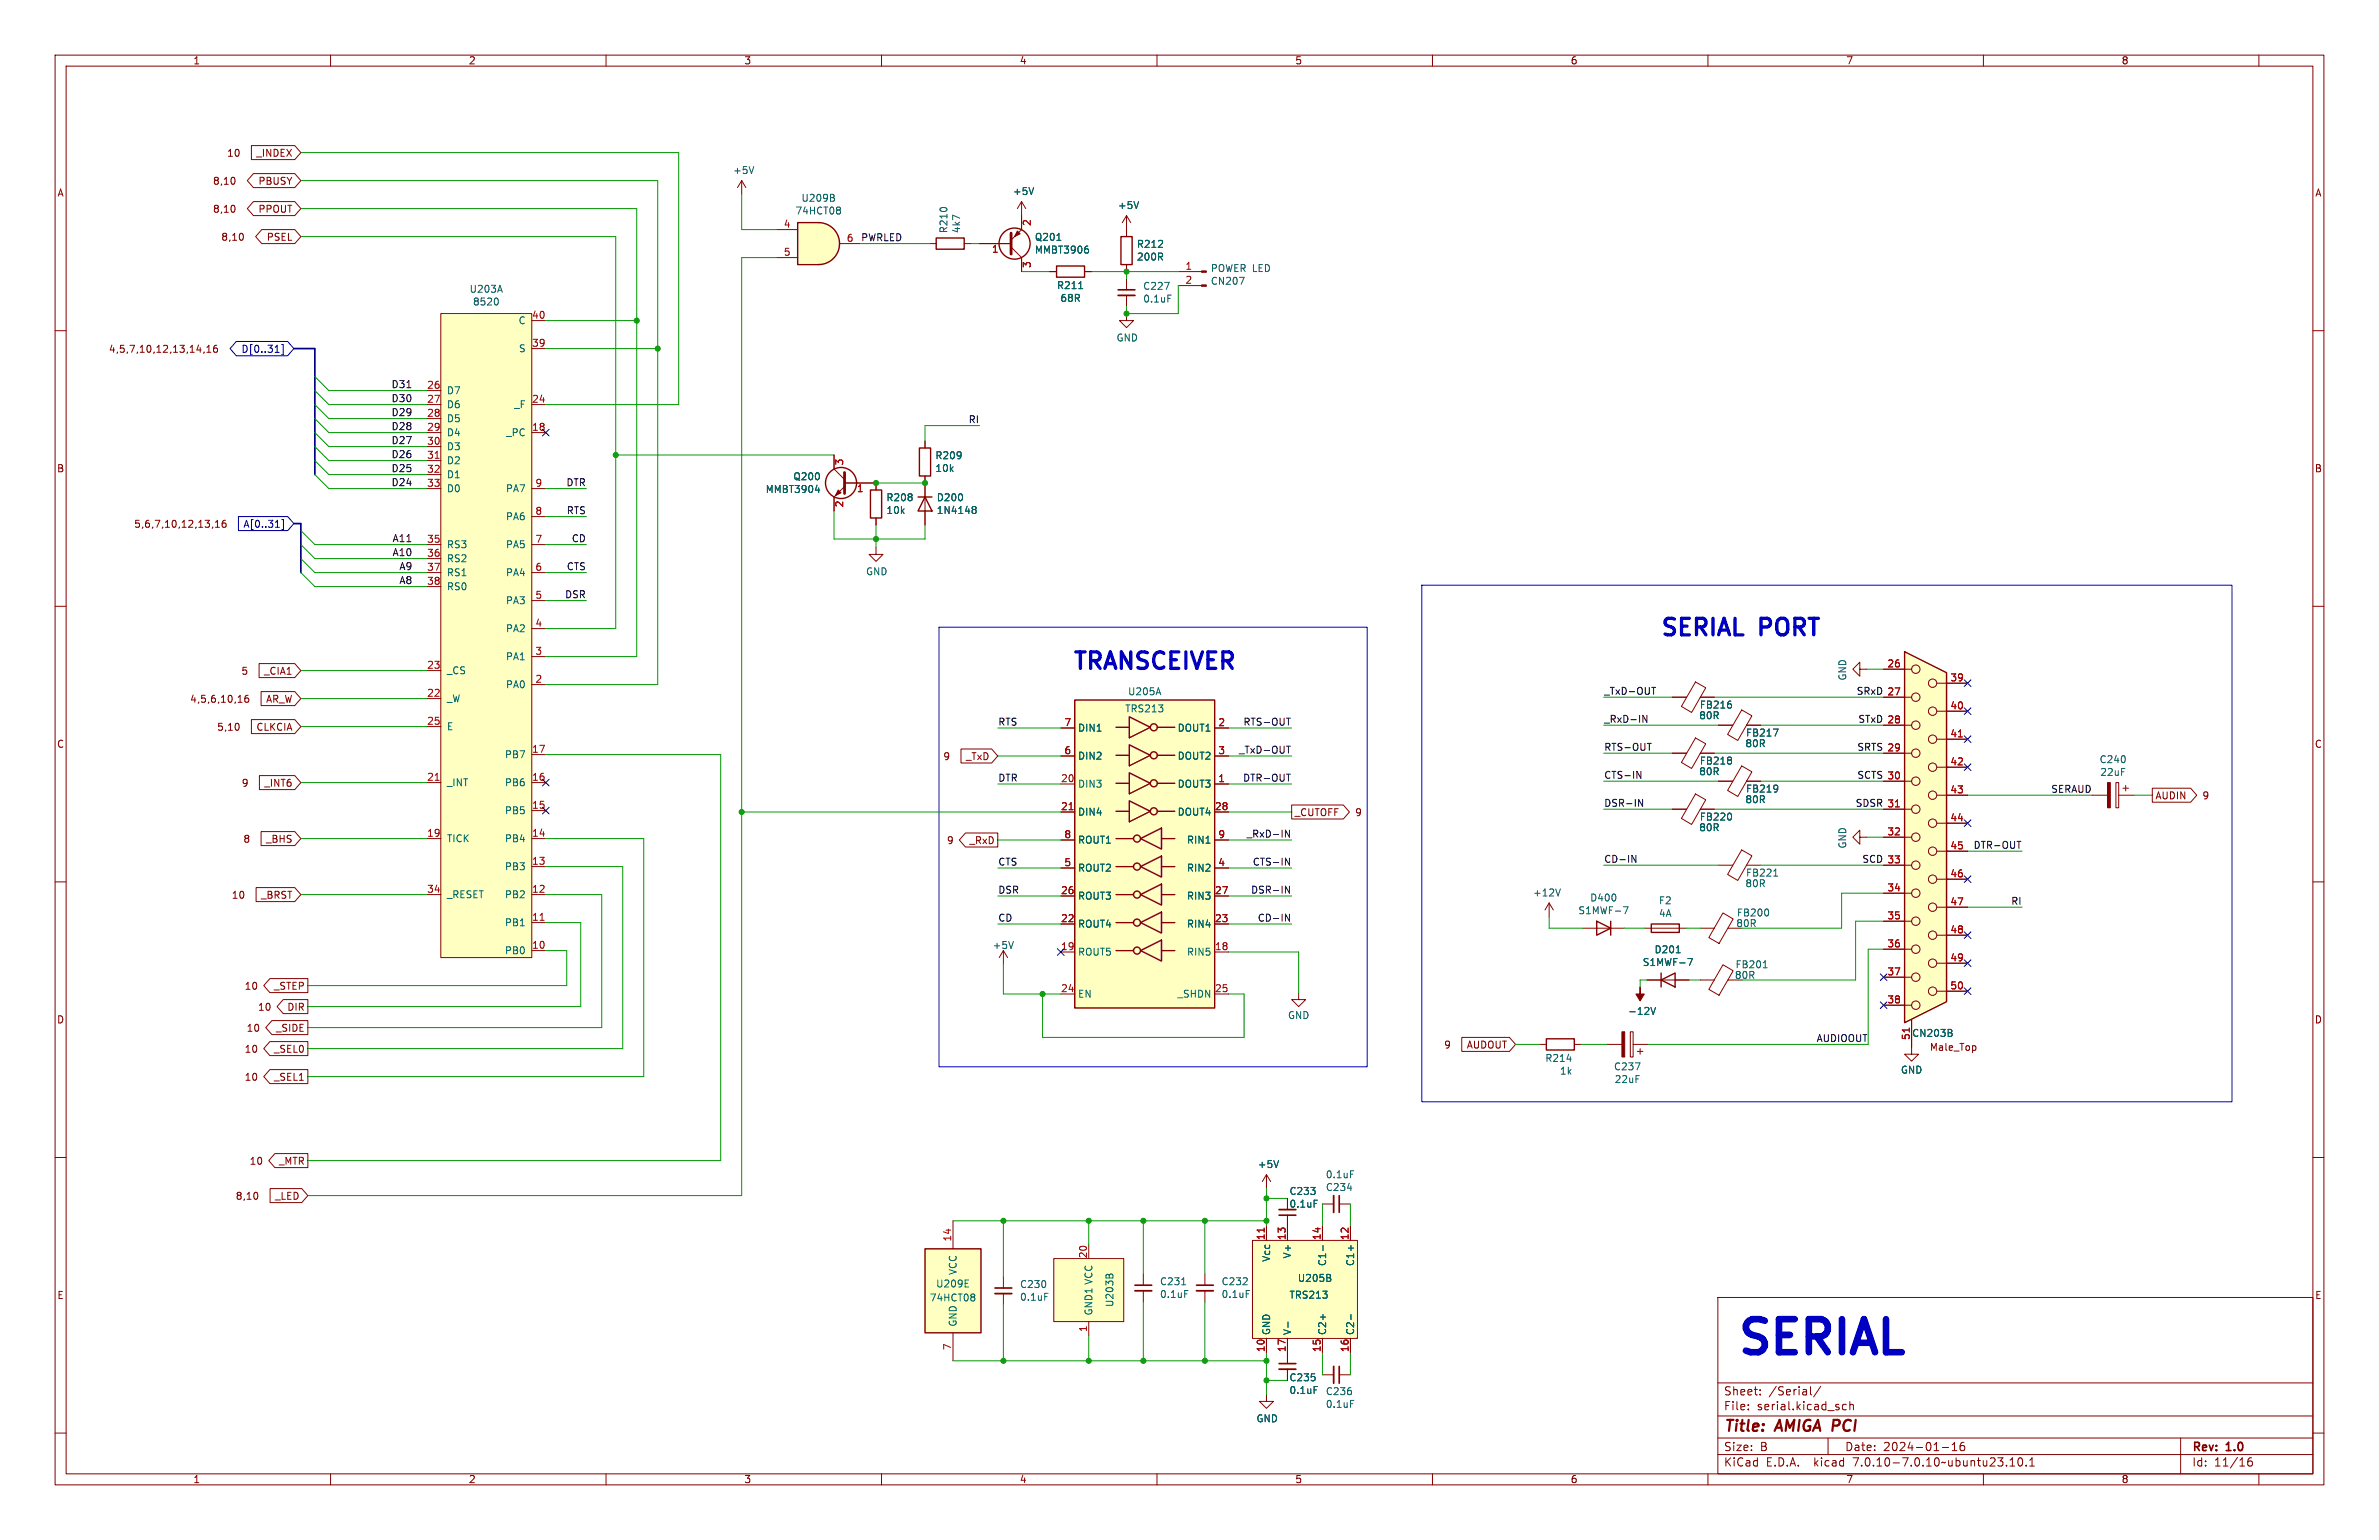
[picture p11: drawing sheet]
<svg xmlns="http://www.w3.org/2000/svg" width="432mm" height="279mm" viewBox="0 0 432 279" stroke-linecap="round" stroke-linejoin="round" font-family="sans-serif">
<defs><g id="words">
<text font-size="8.4" fill="#0000c2" x="315" y="246.1">SERIAL</text>
<g font-size="4.2" fill="#0000c2">
<text x="301.2" y="115.6">SERIAL</text>
<text x="319.7" y="115.6">PORT</text>
<text x="194.6" y="121.7">TRANSCEIVER</text>
</g>
<g font-size="2.8" fill="#840000">
<text x="312.8" y="260.3">Title:</text>
<text x="322.5" y="260.3">AMIGA PCI</text>
</g>
<g font-size="2.1" fill="#840000">
<text x="312.8" y="256.1">File:</text>
<text x="312.8" y="253.4">Sheet:</text>
<text x="318.9" y="256.1">serial.kicad_sch</text>
<text x="321" y="253.4">/Serial/</text>
<text x="312.8" y="263.5">Size:</text>
<text x="319.5" y="263.5">B</text>
<text x="334.8" y="263.5">Date:</text>
<text x="341.8" y="263.5">2024-01-16</text>
<text x="397.8" y="263.7">Rev:</text>
<text x="404.2" y="263.7">1.0</text>
<text x="312.8" y="266.3">KiCad</text>
<text x="320.5" y="266.3">E.D.A.</text>
<text x="329.4" y="266.3">kicad</text>
<text x="336.6" y="266.3">7.0.10-7.0.10~ubuntu23.10.1</text>
<text x="397.8" y="266.3">Id:</text>
<text x="401.9" y="266.3">11/16</text>
</g>
<g font-size="1.8" fill="#840000">
<text x="35" y="11.9">1</text>
<text x="85" y="11.9">2</text>
<text x="135" y="11.9">3</text>
<text x="185" y="11.9">4</text>
<text x="235" y="11.9">5</text>
<text x="285" y="11.9">6</text>
<text x="335" y="11.9">7</text>
<text x="385" y="11.9">8</text>
<text x="41.1" y="28.6">10</text>
<text x="46.4" y="28.6">_INDEX</text>
<text x="10.3" y="35.9">A</text>
<text x="38.6" y="33.7">8,10</text>
<text x="46.8" y="33.7">PBUSY</text>
<text x="420.1" y="35.9">A</text>
<text x="38.6" y="38.8">8,10</text>
<text x="46.8" y="38.8">PPOUT</text>
<text x="40.1" y="43.9">8,10</text>
<text x="48.3" y="43.9">PSEL</text>
<text x="19.7" y="64.2">4,5,7,10,12,13,14,16</text>
<text x="10.3" y="85.9">B</text>
<text x="420.1" y="85.9">B</text>
<text x="24.2" y="96">5,6,7,10,12,13,16</text>
<text x="43.7" y="122.6">5</text>
<text x="47.8" y="122.6">_CIA1</text>
<text x="34.4" y="127.7">4,5,6,10,16</text>
<text x="48.2" y="127.7">AR_W</text>
<text x="10.3" y="135.9">C</text>
<text x="39.3" y="132.8">5,10</text>
<text x="46.4" y="132.8">CLKCIA</text>
<text x="420.1" y="135.9">C</text>
<text x="43.8" y="142.9">9</text>
<text x="47.9" y="142.9">_INT6</text>
<text x="171.1" y="138.1">9</text>
<text x="175.2" y="138.1">_TxD</text>
<text x="234.9" y="148.3">_CUTOFF</text>
<text x="245.9" y="148.3">9</text>
<text x="391.1" y="145.2">AUDIN</text>
<text x="399.7" y="145.2">9</text>
<text x="44.1" y="153.1">8</text>
<text x="48.2" y="153.1">_BHS</text>
<text x="171.8" y="153.4">9</text>
<text x="175.9" y="153.4">_RxD</text>
<text x="42" y="163.3">10</text>
<text x="47.3" y="163.3">_BRST</text>
<text x="44.3" y="179.8">10</text>
<text x="49.6" y="179.8">_STEP</text>
<text x="10.3" y="185.9">D</text>
<text x="46.7" y="183.6">10</text>
<text x="52.1" y="183.6">DIR</text>
<text x="420.1" y="185.9">D</text>
<text x="44.3" y="191.2">10</text>
<text x="44.7" y="187.4">10</text>
<text x="49.6" y="191.2">_SEL0</text>
<text x="50" y="187.4">_SIDE</text>
<text x="262" y="190.4">9</text>
<text x="266.1" y="190.4">AUDOUT</text>
<text x="350.2" y="190.9">Male_Top</text>
<text x="44.3" y="196.3">10</text>
<text x="49.6" y="196.3">_SEL1</text>
<text x="45.2" y="211.5">10</text>
<text x="50.5" y="211.5">_MTR</text>
<text x="42.7" y="217.9">8,10</text>
<text x="49.8" y="217.9">_LED</text>
<text x="233.9" y="219.3">0.1uF</text>
<text x="10.3" y="235.9">E</text>
<text x="420.1" y="235.9">E</text>
<text x="35" y="269.3">1</text>
<text x="85" y="269.3">2</text>
<text x="135" y="269.3">3</text>
<text x="185" y="269.3">4</text>
<text x="235" y="269.3">5</text>
<text x="285" y="269.3">6</text>
<text x="335" y="269.3">7</text>
<text x="385" y="269.3">8</text>
</g>
<g font-size="1.8" fill="#006464">
<text x="133" y="31.8">+5V</text>
<text x="183.8" y="35.6">+5V</text>
<text x="144.3" y="39.1">74HCT08</text>
<text x="145.4" y="36.8">U209B</text>
<text x="202.8" y="38.1">+5V</text>
<text x="172.2" y="42.4" transform="rotate(-90 172.2 42.4)">R210</text>
<text x="174.5" y="42.4" transform="rotate(-90 174.5 42.4)">4k7</text>
<text x="187.7" y="43.9">Q201</text>
<text x="187.7" y="46.2">MMBT3906</text>
<text x="206.3" y="45.2">R212</text>
<text x="206.3" y="47.5">200R</text>
<text x="85.1" y="53.3">U203A</text>
<text x="191.8" y="52.7">R211</text>
<text x="207.4" y="52.8">C227</text>
<text x="219.7" y="51.9">CN207</text>
<text x="219.7" y="49.6">POWER LED</text>
<text x="85.7" y="55.6">8520</text>
<text x="94" y="59">C</text>
<text x="192.4" y="55">68R</text>
<text x="207.4" y="55.1">0.1uF</text>
<text x="94.1" y="64.1">S</text>
<text x="202.6" y="62.2">GND</text>
<text x="81" y="71.7">D7</text>
<text x="81" y="74.3">D6</text>
<text x="81" y="76.8">D5</text>
<text x="93.2" y="74.3">_F</text>
<text x="81" y="79.3">D4</text>
<text x="81" y="81.9">D3</text>
<text x="91.8" y="79.3">_PC</text>
<text x="169.7" y="83.5">R209</text>
<text x="81" y="84.4">D2</text>
<text x="81" y="87">D1</text>
<text x="81" y="89.5">D0</text>
<text x="91.7" y="89.5">PA7</text>
<text x="138.9" y="89.6">MMBT3904</text>
<text x="143.9" y="87.3">Q200</text>
<text x="169.7" y="85.8">10k</text>
<text x="91.7" y="94.6">PA6</text>
<text x="160.8" y="91.1">R208</text>
<text x="160.8" y="93.4">10k</text>
<text x="169.9" y="91.1">D200</text>
<text x="169.9" y="93.4">1N4148</text>
<text x="81" y="99.7">RS3</text>
<text x="91.7" y="99.7">PA5</text>
<text x="81" y="102.2">RS2</text>
<text x="81" y="104.7">RS1</text>
<text x="81" y="107.3">RS0</text>
<text x="91.7" y="104.7">PA4</text>
<text x="157.1" y="104.6">GND</text>
<text x="91.7" y="109.8">PA3</text>
<text x="91.7" y="120">PA1</text>
<text x="91.7" y="114.9">PA2</text>
<text x="81" y="122.5">_CS</text>
<text x="91.7" y="125.1">PA0</text>
<text x="335.3" y="123.6" transform="rotate(-90 335.3 123.6)">GND</text>
<text x="81" y="127.6">_W</text>
<text x="204.1" y="129.4">TRS213</text>
<text x="204.6" y="126.3">U205A</text>
<text x="308.3" y="130.7">80R</text>
<text x="308.4" y="128.8">FB216</text>
<text x="81" y="132.7">E</text>
<text x="91.6" y="137.8">PB7</text>
<text x="195.6" y="132.9">DIN1</text>
<text x="213.7" y="132.9">DOUT1</text>
<text x="316.7" y="135.8">80R</text>
<text x="316.8" y="133.8">FB217</text>
<text x="81" y="142.8">_INT</text>
<text x="91.6" y="142.8">PB6</text>
<text x="195.6" y="143.1">DIN3</text>
<text x="195.6" y="138">DIN2</text>
<text x="213.7" y="143.1">DOUT3</text>
<text x="213.7" y="138">DOUT2</text>
<text x="308.3" y="140.8">80R</text>
<text x="308.4" y="138.9">FB218</text>
<text x="316.8" y="144">FB219</text>
<text x="381" y="138.7">C240</text>
<text x="381.1" y="141">22uF</text>
<text x="91.6" y="147.9">PB5</text>
<text x="195.6" y="148.2">DIN4</text>
<text x="213.7" y="148.2">DOUT4</text>
<text x="308.4" y="149.1">FB220</text>
<text x="316.7" y="145.9">80R</text>
<text x="81" y="153">TICK</text>
<text x="91.6" y="153">PB4</text>
<text x="195.6" y="153.3">ROUT1</text>
<text x="215.3" y="153.3">RIN1</text>
<text x="308.3" y="151">80R</text>
<text x="335.3" y="154.1" transform="rotate(-90 335.3 154.1)">GND</text>
<text x="91.6" y="158.1">PB3</text>
<text x="195.6" y="158.3">ROUT2</text>
<text x="215.3" y="158.3">RIN2</text>
<text x="316.7" y="161.2">80R</text>
<text x="316.8" y="159.2">FB221</text>
<text x="81" y="163.2">_RESET</text>
<text x="91.6" y="163.2">PB2</text>
<text x="195.6" y="163.4">ROUT3</text>
<text x="215.3" y="163.4">RIN3</text>
<text x="278.2" y="162.8">+12V</text>
<text x="286.4" y="166.1">S1MWF-7</text>
<text x="288.5" y="163.8">D400</text>
<text x="301" y="164.3">F2</text>
<text x="301" y="166.6">4A</text>
<text x="315.2" y="166.5">FB200</text>
<text x="91.6" y="173.3">PB0</text>
<text x="91.6" y="168.2">PB1</text>
<text x="180.1" y="172.4">+5V</text>
<text x="195.6" y="173.6">ROUT5</text>
<text x="195.6" y="168.5">ROUT4</text>
<text x="215.3" y="173.6">RIN5</text>
<text x="215.3" y="168.5">RIN4</text>
<text x="300.2" y="173.2">D201</text>
<text x="315" y="168.4">80R</text>
<text x="298.1" y="175.5">S1MWF-7</text>
<text x="314.8" y="177.8">80R</text>
<text x="314.9" y="175.9">FB201</text>
<text x="195.6" y="181.2">EN</text>
<text x="213.7" y="181.2">_SHDN</text>
<text x="233.7" y="185.1">GND</text>
<text x="295.4" y="184.3">-12V</text>
<text x="280.4" y="192.9">R214</text>
<text x="283" y="195.2">1k</text>
<text x="292.9" y="194.4">C237</text>
<text x="293" y="196.7">22uF</text>
<text x="344.9" y="195">GND</text>
<text x="228.2" y="212.1">+5V</text>
<text x="240.5" y="214">0.1uF</text>
<text x="233.9" y="217">C233</text>
<text x="240.5" y="216.3">C234</text>
<text x="169.8" y="233.8">U209E</text>
<text x="173.8" y="231.4" transform="rotate(-90 173.8 231.4)">VCC</text>
<text x="185" y="233.9">C230</text>
<text x="210.4" y="233.4">C231</text>
<text x="221.6" y="233.4">C232</text>
<text x="230.7" y="229" transform="rotate(-90 230.7 229)">Vcc</text>
<text x="234.5" y="228.4" transform="rotate(-90 234.5 228.4)">V+</text>
<text x="235.5" y="232.8">U205B</text>
<text x="240.9" y="229.8" transform="rotate(-90 240.9 229.8)">C1-</text>
<text x="246" y="229.8" transform="rotate(-90 246 229.8)">C1+</text>
<text x="168.7" y="236.3">74HCT08</text>
<text x="185" y="236.2">0.1uF</text>
<text x="198.5" y="238.8" transform="rotate(-90 198.5 238.8)">GND1 VCC</text>
<text x="202.3" y="237.2" transform="rotate(-90 202.3 237.2)">U203B</text>
<text x="210.4" y="235.7">0.1uF</text>
<text x="221.6" y="235.7">0.1uF</text>
<text x="233.9" y="235.8">TRS213</text>
<text x="173.8" y="240.8" transform="rotate(-90 173.8 240.8)">GND</text>
<text x="230.7" y="242.3" transform="rotate(-90 230.7 242.3)">GND</text>
<text x="234.5" y="242.3" transform="rotate(-90 234.5 242.3)">V-</text>
<text x="240.9" y="242.3" transform="rotate(-90 240.9 242.3)">C2+</text>
<text x="246" y="242.3" transform="rotate(-90 246 242.3)">C2-</text>
<text x="233.9" y="250.8">C235</text>
<text x="233.9" y="253.1">0.1uF</text>
<text x="240.5" y="253.3">C236</text>
<text x="240.5" y="255.6">0.1uF</text>
<text x="228" y="258.2">GND</text>
</g>
<g font-size="1.8" fill="#a90000">
<text x="142.2" y="41.4">4</text>
<text x="187.4" y="41.1" transform="rotate(-90 187.4 41.1)">2</text>
<text x="142.2" y="46.5">5</text>
<text x="153.6" y="43.9">6</text>
<text x="180" y="46.2">1</text>
<text x="187.4" y="48.7" transform="rotate(-90 187.4 48.7)">3</text>
<text x="215.1" y="49">1</text>
<text x="215.1" y="51.6">2</text>
<text x="96.5" y="57.9">40</text>
<text x="96.5" y="63">39</text>
<text x="77.4" y="70.6">26</text>
<text x="77.4" y="73.2">27</text>
<text x="77.4" y="75.7">28</text>
<text x="96.5" y="73.2">24</text>
<text x="77.4" y="78.2">29</text>
<text x="77.4" y="80.8">30</text>
<text x="77.4" y="83.3">31</text>
<text x="96.5" y="78.2">18</text>
<text x="77.4" y="85.9">32</text>
<text x="77.4" y="88.4">33</text>
<text x="97.1" y="88.4">9</text>
<text x="153.4" y="84.5" transform="rotate(-90 153.4 84.5)">3</text>
<text x="155.4" y="89.6">1</text>
<text x="97.1" y="93.5">8</text>
<text x="153.4" y="92.1" transform="rotate(-90 153.4 92.1)">2</text>
<text x="77.4" y="98.6">35</text>
<text x="77.4" y="101.1">36</text>
<text x="97.1" y="98.6">7</text>
<text x="77.4" y="103.6">37</text>
<text x="77.4" y="106.2">38</text>
<text x="97.1" y="103.6">6</text>
<text x="97.1" y="113.8">4</text>
<text x="97.1" y="108.7">5</text>
<text x="97.1" y="118.9">3</text>
<text x="77.4" y="121.4">23</text>
<text x="97.1" y="124">2</text>
<text x="342.5" y="121.2">26</text>
<text x="353.9" y="123.7">39</text>
<text x="77.4" y="126.5">22</text>
<text x="77.4" y="131.6">25</text>
<text x="193.1" y="131.8">7</text>
<text x="221" y="131.8">2</text>
<text x="342.5" y="126.2">27</text>
<text x="342.5" y="131.3">28</text>
<text x="353.9" y="128.8">40</text>
<text x="96.5" y="136.7">17</text>
<text x="193.1" y="136.9">6</text>
<text x="221" y="136.9">3</text>
<text x="342.5" y="136.4">29</text>
<text x="353.9" y="133.9">41</text>
<text x="77.4" y="141.7">21</text>
<text x="96.5" y="141.7">16</text>
<text x="192.5" y="142">20</text>
<text x="221" y="142">1</text>
<text x="342.5" y="141.5">30</text>
<text x="353.9" y="138.9">42</text>
<text x="96.5" y="146.8">15</text>
<text x="192.5" y="147.1">21</text>
<text x="220.4" y="147.1">28</text>
<text x="342.5" y="146.6">31</text>
<text x="353.9" y="144">43</text>
<text x="353.9" y="149.1">44</text>
<text x="77.4" y="151.9">19</text>
<text x="96.5" y="151.9">14</text>
<text x="193.1" y="152.1">8</text>
<text x="221" y="152.1">9</text>
<text x="342.5" y="151.6">32</text>
<text x="353.9" y="154.2">45</text>
<text x="96.5" y="157">13</text>
<text x="193.1" y="157.2">5</text>
<text x="221" y="157.2">4</text>
<text x="342.5" y="161.8">34</text>
<text x="342.5" y="156.7">33</text>
<text x="353.9" y="159.3">46</text>
<text x="77.4" y="162.1">34</text>
<text x="96.5" y="167.1">11</text>
<text x="96.5" y="162.1">12</text>
<text x="192.5" y="167.4">22</text>
<text x="192.5" y="162.3">26</text>
<text x="220.4" y="167.4">23</text>
<text x="220.4" y="162.3">27</text>
<text x="342.5" y="166.9">35</text>
<text x="353.9" y="164.3">47</text>
<text x="96.5" y="172.2">10</text>
<text x="192.5" y="172.5">19</text>
<text x="220.4" y="172.5">18</text>
<text x="342.5" y="172">36</text>
<text x="353.9" y="169.4">48</text>
<text x="342.5" y="177">37</text>
<text x="353.9" y="174.5">49</text>
<text x="353.9" y="179.6">50</text>
<text x="192.5" y="180.1">24</text>
<text x="220.4" y="180.1">25</text>
<text x="342.5" y="182.1">38</text>
<text x="346.7" y="188.8" transform="rotate(-90 346.7 188.8)">51</text>
<text x="347" y="188.3">CN203B</text>
<text x="172.7" y="225.3" transform="rotate(-90 172.7 225.3)">14</text>
<text x="229.6" y="225.1" transform="rotate(-90 229.6 225.1)">11</text>
<text x="233.4" y="225.1" transform="rotate(-90 233.4 225.1)">13</text>
<text x="239.8" y="225.1" transform="rotate(-90 239.8 225.1)">14</text>
<text x="244.9" y="225.1" transform="rotate(-90 244.9 225.1)">12</text>
<text x="197.4" y="228.4" transform="rotate(-90 197.4 228.4)">20</text>
<text x="172.7" y="245.1" transform="rotate(-90 172.7 245.1)">7</text>
<text x="197.4" y="241.8" transform="rotate(-90 197.4 241.8)">1</text>
<text x="229.6" y="245.4" transform="rotate(-90 229.6 245.4)">10</text>
<text x="233.4" y="245.4" transform="rotate(-90 233.4 245.4)">17</text>
<text x="239.8" y="245.4" transform="rotate(-90 239.8 245.4)">15</text>
<text x="244.9" y="245.4" transform="rotate(-90 244.9 245.4)">16</text>
</g>
<g font-size="1.8" fill="#0f0f0f">
<text x="156.2" y="43.8">PWRLED</text>
<text x="71" y="70.5">D31</text>
<text x="71" y="73">D30</text>
<text x="71" y="75.6">D29</text>
<text x="175.7" y="76.9">RI</text>
<text x="71" y="80.7">D27</text>
<text x="71" y="83.2">D26</text>
<text x="71" y="78.1">D28</text>
<text x="71" y="85.7">D25</text>
<text x="71" y="88.3">D24</text>
<text x="102.7" y="88.3">DTR</text>
<text x="102.8" y="93.4">RTS</text>
<text x="71.2" y="98.4">A11</text>
<text x="71.2" y="101">A10</text>
<text x="103.7" y="98.5">CD</text>
<text x="72.4" y="106.1">A8</text>
<text x="72.4" y="103.5">A9</text>
<text x="102.8" y="103.5">CTS</text>
<text x="102.5" y="108.6">DSR</text>
<text x="181.1" y="131.7">RTS</text>
<text x="225.6" y="131.7">RTS-OUT</text>
<text x="291.1" y="131.2">_RxD-IN</text>
<text x="291.1" y="126.1">_TxD-OUT</text>
<text x="336.9" y="126.1">SRxD 27</text>
<text x="337.2" y="131.2">STxD 28</text>
<text x="224.8" y="136.8">_TxD-OUT</text>
<text x="291.1" y="136.3">RTS-OUT</text>
<text x="337" y="136.3">SRTS 29</text>
<text x="181.1" y="141.9">DTR</text>
<text x="225.5" y="141.9">DTR-OUT</text>
<text x="291.1" y="141.4">CTS-IN</text>
<text x="337" y="141.4">SCTS 30</text>
<text x="372.2" y="143.9">SERAUD</text>
<text x="291.1" y="146.5">DSR-IN</text>
<text x="336.7" y="146.5">SDSR 31</text>
<text x="226.2" y="152.1">_RxD-IN</text>
<text x="358.1" y="154.1">DTR-OUT</text>
<text x="181.1" y="157.1">CTS</text>
<text x="227.3" y="157.1">CTS-IN</text>
<text x="291.1" y="156.6">CD-IN</text>
<text x="337.9" y="156.6">SCD 33</text>
<text x="181.1" y="162.2">DSR</text>
<text x="181.1" y="167.3">CD</text>
<text x="227" y="162.2">DSR-IN</text>
<text x="228.2" y="167.3">CD-IN</text>
<text x="365" y="164.2">RI</text>
<text x="329.6" y="189.1">AUDIOOUT</text>
</g>
<g font-size="1.8" fill="#000084">
<text x="43.7" y="64.2">D[0..31]</text>
<text x="44.1" y="96">A[0..31]</text>
</g>
</g></defs>
<g fill="none" stroke="#840000" stroke-width=".18">
<path d="M10 10h411.8v259.4h-411.8zM12 12h407.8v255.4h-407.8zM60 10v2M110 10v2M160 10v2M210 10v2M260 10v2M310 10v2M360 10v2M410 10v2M185.4 36.6v5.1l-1.9 1.9M185.4 36.6l-.7 1.2"/>
<path d="M185.4 36.6l.8 1.2M10 60h2M177.8 44.2h5.7M183.5 44.8l1.9 1.9v2.6M190.5 49.3h1.3M196.8 49.3h1.3M419.8 60h2M10 110h2M419.8 110h2M10 160h2M419.8 160h2M287.3 168.4h7.6"/>
<path d="M298.4 168.4h7.7M299 177.8h7.6M235.7 180.1v1.3h1.3l-1.3 1.2-1.3-1.2h1.3M10 210h2M419.8 210h2M173 221.5v5.1M182.1 231.6v2.1M182.1 234.7v2M227.3 225h19.1v17.8h-19.1zM229.9 222.5v2.5M233.7 222.5v2.5M240 222.5v2.5"/>
<path d="M245.1 222.5v2.5M311.8 235.4h108v32h-108zM10 260h2M173 241.8v5.1M229.9 253v1.3h1.2l-1.2 1.2-1.3-1.2h1.3M229.9 242.8v2.6M233.7 242.8v4.6M233.7 248.4v2M240 242.8v2.6M240 249.4h2.1M243.1 249.4h2M245.1 242.8v2.6"/>
<path d="M311.8 256.9h108M311.8 250.9h108M317.3 255.6v.2M317.3 254.9v.1M319.5 252.9v.2M319.5 252.2v.1M328.6 251.6v1.3l.2 .2M330.5 251.5l-1.3 1.9M335.1 254.9l-.4-.1-.3 .3v.4l.1 .2h.6M335.8 254.9l.2-.1 .3 .1 .1 .9M335.8 254.3v1.5M419.8 260h2"/>
<path d="M60 267.4v2M110 267.4v2M160 267.4v2M210 267.4v2M260 267.4v2M310 267.4v2M311.8 263.9h108M311.8 260.9h108M331.8 260.9v3M352.5 262.6h1.2M354.3 263.2h.9M354.3 262.1l.5-.4v1.5"/>
<path d="M356.5 261.7a.59 .59 0 0 0-.7 .6v.6l.1 .2 .4 .1 .2-.2 .1-.5-.1-.2h-.5l-.2 .2M360 267.4v2M364.2 265.8v.2M364.8 266h.9M364.8 264.9l.5-.4v1.5M366.5 264.6l.1-.1a.8 .8 0 0 1 .5 .7 .8 .8 0 0 1-.5 .8 1 1 0 0 1-.1-1.4zM367.8 265.8v.2M368.4 266h.9M368.4 264.9l.4-.4v1.5M395.8 260.9v6.5M408.7 264.5a.59 .59 0 0 0-.7 .6v.6l.1 .2 .4 .1 .3-.2v-.5l-.1-.2h-.4l-.3 .2M410 267.4v2"/>
</g>
<g fill="#ffffc2" stroke="#ffffc2" stroke-width=".18">
<path d="M227.3 225h19.1v17.8h-19.1z"/>
<path d="M167.9 226.6h10.2v15.2h-10.2z"/>
<path d="M148.6 40.4a3.8 3.8 0 0 1 3.8 3.8 3.8 3.8 0 0 1-3.8 3.8z"/>
</g>
<g fill="none" stroke="#006464" stroke-width=".18">
<path d="M187.6 34l-.4 1.3M191.8 43.6h.8M195.8 52.4h.7M197.2 44.6h.3M197.3 45.1l.3 .3v.3l-.3 .2M294.7 164.5h.8l-.5 1.3M304.2 172.9h.8M306.3 173.9h.9l-.6 1.3M175.2 233.5h.6M175.2 232.2h.6M176.7 234.8l.2 .2-.2 .3 .2 .3v.2l-.2 .2M189.6 234.6h.6"/>
<path d="M233.8 239.9v.9M240.1 226v.9M240.1 238.5v.9M241.3 231.8l.3 .3-.1 .3-.2 .1M241.4 231.3l.1 .2-.1 .3M245.2 226v.9M245.2 238.5v.9M238.5 251.6h.6M245.1 254.1h.6"/>
</g>
<path d="M229.5 222.8v.7" fill="none" stroke="#a90000" stroke-width=".18"/>
<g fill="none" stroke="#840000" stroke-width=".25">
<path d="M191.8 48.3h5v2h-5zM289.8 167.1l2.6 1.3-2.6 1.3zM292.4 167.1v2.6M299.7 167.6h5.1v1.6h-5.1zM301.5 177.8l2.5-1.3v2.6zM301.5 176.5v2.6M167.9 226.6h10.2v15.2h-10.2z"/>
<circle cx="184.1" cy="44.2" r="2.82"/>
</g>
<path d="M180.6 234.7h3M232.2 248.4h3M242.1 247.9v3.1" fill="none" stroke="#840000" stroke-width=".33"/>
<path d="M180.6 233.7h3M232.2 247.4h3M243.1 247.9v3.1" fill="none" stroke="#840000" stroke-width=".3"/>
<path d="M183.5 42.3v3.8" fill="none" stroke="#840000" stroke-width=".51"/>
<path d="M184.7 41.9l.5 .5-1.1 .5z" fill="#840000" stroke="#840000" stroke-width=".18"/>
<path d="M144.8 40.4h3.8v7.6h-3.8z" fill="#ffffc2"/>
<g fill="none" stroke="#840000" stroke-width=".25">
<path d="M144.8 40.4h3.8a3.8 3.8 0 0 1 3.8 3.8 3.8 3.8 0 0 1-3.8 3.8h-3.8zM169.9 43.2h5.1v2h-5.1zM203.5 42.9h2v5.1h-2zM158 88.9h2v5.1h-2zM166.6 90.2h2.6M166.9 81.3h2v5.1h-2zM167.9 90.2l1.3 2.5h-2.6zM195.1 127h25.4v55.9h-25.4zM202.6 137h2.4M202.6 132h2.4M205 135.1l3.8 1.9-3.8 1.9zM205 130l3.8 2-3.8 1.9z"/>
<path d="M210.1 137h3.1M210.1 132h3.1M202.6 147.2h2.4M202.6 142.1h2.4M202.6 157.2h3.1M202.6 152.1h3.1M205 145.3l3.8 1.9-3.8 1.9zM205 140.2l3.8 1.9-3.8 1.9zM207 157.2l3.8-1.9v3.8zM207 152.1l3.8-1.9v3.9zM210.1 147.2h3.1M210.1 142.1h3.1"/>
<path d="M210.8 157.2h2.4M210.8 152.1h2.4M202.6 172.5h3.1M202.6 167.4h3.1M202.6 162.3h3.1M207 172.5l3.8-1.9v3.8zM207 167.4l3.8-1.9v3.8zM207 162.3l3.8-1.9v3.8zM210.8 172.5h2.4M210.8 167.4h2.4M210.8 162.3h2.4M280.7 188.5h5v2h-5z"/>
<circle cx="152.7" cy="87.6" r="2.82"/>
<circle cx="209.4" cy="132" r=".63"/>
<circle cx="209.4" cy="137" r=".63"/>
<circle cx="206.4" cy="157.2" r=".63"/>
<circle cx="206.4" cy="152.1" r=".63"/>
<circle cx="209.4" cy="147.2" r=".63"/>
<circle cx="209.4" cy="142.1" r=".63"/>
<circle cx="206.4" cy="167.4" r=".63"/>
<circle cx="206.4" cy="162.3" r=".63"/>
<circle cx="206.4" cy="172.5" r=".63"/>
</g>
<g fill="none" stroke="#840000" stroke-width=".18">
<path d="M134.6 32.8l-.7 1.2M134.6 32.8v2.5M134.6 32.8l.8 1.2M204.5 39.1v3.8M204.5 39.1l-.8 1.3M204.5 39.1l.7 1.3M80 56.9h16.5v116.8h-16.5zM96.5 58.2h2.6M141 41.7h3.8M141 46.7h3.8M152.4 44.2h3.8M168.7 44.2h1.2"/>
<path d="M175 44.2h1.3M204.5 56.9v1.3h1.2l-1.2 1.2-1.3-1.2h1.3M204.5 48v1.3M204.5 50.5v2.1M204.5 53.6v2M213.9 51.8h4.2M213.9 49.3h4.2M77.5 78.5h2.5M77.5 73.4h2.5M77.5 70.9h2.5M77.5 75.9h2.5M96.5 78.5h2.6"/>
<path d="M96.5 73.4h2.6M96.5 63.2h2.6M77.5 81h2.5M77.5 83.6h2.5M77.5 86.1h2.5M77.5 88.6h2.5M77.5 98.8h2.5M96.5 88.6h2.6M96.5 98.8h2.6M96.5 93.7h2.6M151.4 82.6v2.5l1.9 1.9M153.3 88.3l-1.9 1.9v2.5"/>
<path d="M153.3 87.6h5.7v1.3M159 99.3v1.3h1.3l-1.3 1.3-1.3-1.3h1.3M159 94v1.3M167.9 80v1.3M167.9 86.4v8.9M77.5 101.3h2.5M77.5 103.9h2.5M77.5 106.4h2.5M96.5 119.1h2.6M96.5 103.9h2.6M96.5 114h2.6M96.5 109h2.6"/>
<path d="M77.5 126.7h2.5M77.5 121.7h2.5M77.5 131.8h2.5M96.5 136.9h2.6M96.5 124.2h2.6M192.5 132.1h2.6M192.5 137.2h2.6M220.5 132.1h2.5M220.5 137.2h2.5M303.5 126.5h2.6M307.7 123.7l1.9 1.1-2.6 4.5-1.8-1.1zM308.6 126.5h2.5"/>
<path d="M77.5 152.1h2.5M77.5 142h2.5M96.5 157.2h2.6M96.5 152.1h2.6M96.5 147.1h2.6M96.5 142h2.6M192.5 142.2h2.6M192.5 147.3h2.6M192.5 157.5h2.6M192.5 152.4h2.6M220.5 142.2h2.5M220.5 147.3h2.5"/>
<path d="M220.5 157.5h2.5M220.5 152.4h2.5M379.7 144.3h2.8M384 142h.6v4.6h-.6zM384.6 144.3h2.7M385.3 143h1M385.8 142.5v1M77.5 162.3h2.5M96.5 172.5h2.6M96.5 167.4h2.6M96.5 162.3h2.6M182.1 172.5l-.7 1.2"/>
<path d="M182.1 172.5v2.5M182.1 172.5l.8 1.2M192.5 172.7h2.6M192.5 167.6h2.6M192.5 162.6h2.6M220.5 172.7h2.5M220.5 167.6h2.5M220.5 162.6h2.5M281.2 163.8l.7 1.3M281.2 163.8v2.6M281.2 163.8l-.8 1.3M308.6 177.8h2.5"/>
<path d="M312.7 175l1.9 1.1-2.6 4.5-1.8-1.1zM313.6 177.8h2.6M192.5 180.3h2.6M220.5 180.3h2.5M279.4 189.5h1.3M285.7 189.5h1.3M347 190v1.3h1.2l-1.2 1.2-1.3-1.2h1.3M229.9 213.1l-.8 1.3M229.9 213.1v2.5M229.9 213.1l.7 1.3M240 218.4h2.1M243.1 218.4h2"/>
<path d="M191.3 228.3h12.7v11.5h-12.7zM197.6 225.8v2.5M197.6 239.8v2.5M207.5 231.1v2.1M207.5 234.2v2M218.7 231.1v2.1M218.7 234.2v2M233.7 220.5v2"/>
</g>
<g fill="none" stroke="#006464" stroke-width=".18">
<path d="M136.8 30.2l-.4 1.3M151.2 35.9l.3 .2-.1 .3-.2 .1M151.3 35.3l.1 .2-.1 .3M152.3 37.6l.3 .2-.3 .3 .3 .2v.3l-.3 .2M206.7 36.6l-.5 1.2M90.1 54.1a.79 .79 0 0 1 0 1.2M90.7 51.8l.5 1.2M211.4 51.2h.8l-.5 1.3M212 53.5h.6M225 50.3h.8l-.5 1.3M148 88.9h.8M148.6 88.5v.9"/>
<path d="M176.6 92.4h.1M176.6 92l.3-.1 .2 .1 .1 .2-.3 .2M176.7 92.4h.2M176.7 92.4l-.1 .1M176.9 92.4l.3 .3-.1 .3-.2 .2-.3-.1M210.3 124.8l.4 1.3M314.2 127.7l.1 .2-.1 .5M183.9 170.8l-.4 1.3M283.2 161.3l-.4 1.3M320 175.6h.8M320.3 174.5l.1-.2v1.3M284.4 192.2h.8"/>
<path d="M232.1 210.6l-.5 1.2M238.5 217.7h.6M244.6 215.6h.8M245.1 212.4h.6M200.8 231.3l.2-.1 .3 .1M202 231.4l-.1-.2-.3-.1-.3 .3M214.5 233.1h.7M215 234.1h.6M226.2 234.1h.6"/>
</g>
<path d="M202.9 53.6h3.1M232.2 219.5h3M242.1 216.9v3.1M206 234.2h3M217.2 234.2h3" fill="none" stroke="#840000" stroke-width=".33"/>
<path d="M202.9 52.6h3.1M243.1 216.9v3.1M206 233.2h3M217.2 233.2h3M232.2 220.5h3" fill="none" stroke="#840000" stroke-width=".3"/>
<path d="M153.3 85.7v3.8" fill="none" stroke="#840000" stroke-width=".51"/>
<g fill="#840000" stroke="#840000" stroke-width=".18">
<path d="M152.1 88.9l.6 .5-1.1 .5z"/>
<path d="M218.1 51.7h.8v.2h-.8z"/>
<path d="M218.1 49.1h.8v.3h-.8z"/>
<path d="M382.5 142h.5v4.6h-.5z"/>
</g>
<g fill="#ffffc2" stroke="#ffffc2" stroke-width=".18">
<path d="M191.3 228.3h12.7v11.5h-12.7z"/>
<path d="M195.1 127h25.4v55.9h-25.4z"/>
<path d="M80 56.9h16.5v116.8h-16.5z"/>
</g>
<path d="M79 83.1h.7M79 141.6h.7M194 146.9h.8M98 167h.8" fill="none" stroke="#a90000" stroke-width=".18"/>
<path d="M345.7 118.2l7.6 3.8v59.7l-7.6 3.8z" fill="#ffffc2"/>
<g fill="none" stroke="#840000" stroke-width=".18">
<path d="M42.5 37.4l.2 .3-.2 .7M42.5 32.3l.2 .4-.2 .6M45.6 26.4h7.9l1.1 1.3-1.1 1.3h-7.9zM46 36.6h7.5l1.1 1.2-1.1 1.3h-7.5l-1.1-1.3zM46 31.5h7.5l1.1 1.3-1.1 1.2h-7.5l-1.1-1.2zM185.4 39.1v2.6M44 42.4l.2 .4-.2 .7M47.5 41.7h6l1.1 1.2-1.1 1.3h-6l-1.1-1.3zM177.8 44.2h5.7M185.4 46.7v2.6M190.5 49.3h1.3M196.8 49.3h1.3"/>
<path d="M204.5 41.7v1.2M204.5 48v1.3M35.7 63.5h.8M37.1 63.9l-.2 .2M37.6 63.9h.7M37.6 63l.3-.4v1.3M39.4 62.6l-.4 .1a.85 .85 0 0 0 0 1.2l.4-.1 .1-.4-.3-.3-.3 .1-.1 .2M38.6 95.6v.2M39.1 95.7h.7M39.1 94.8l.4-.4v1.3M40.9 94.4l-.3 .1a.85 .85 0 0 0 0 1.2l.4-.2v-.4l-.2-.2h-.4l-.1 .2M151.4 82.6v2.5"/>
<path d="M151.4 90.2v2.5M153.3 87.6h5.7v1.3M159 94v1.3M167.9 80v1.3M167.9 86.4v3.8M167.9 92.7v2.6M43.2 127.4h.7M43.3 131.3l.1 .4-.1 .7M45 126.1l-.3 .1a.85 .85 0 0 0 0 1.2l.4-.1 .1-.4-.3-.3-.3 .1-.2 .2M45.6 130.6h7.9l1.1 1.2-1.1 1.3h-7.9zM47 120.4h6.5l1.1 1.3-1.1 1.2h-6.5zM47.4 125.5h6.1l1.1 1.2-1.1 1.3h-6.1z"/>
<path d="M174.4 135.9h5.6l1.1 1.3-1.1 1.2h-5.6zM303.5 136.7h2.6M303.5 126.5h2.6M307.7 133.9l1.9 1.1-2.6 4.4-1.8-1.1zM308.6 136.7h2.5M308.6 126.5h2.5M311.9 131.6h2.6M316.1 139l1.9 1-2.6 4.5-1.8-1.1zM316.1 128.8l1.9 1.1-2.6 4.4-1.8-1.1zM317 131.6h2.5M337.6 121.4v-1.3l-1.3 1.3 1.3 1.3v-1.3h1.2M341.9 136.7h5.1"/>
<path d="M341.9 131.6h5.1M341.9 126.5h5.1M341.9 121.4h5.1M351.5 139.2h5.6M351.5 134.1h5.6M351.5 129h5.6M351.5 124h5.6M47.1 140.7h6.4l1.1 1.3-1.1 1.3h-6.4zM47.4 150.9h6.1l1.1 1.2-1.1 1.3h-6.1zM175.2 151.1h5.9v2.6h-5.9l-1.1-1.3zM234.4 146h9.4l1.1 1.3-1.1 1.3h-9.4zM303.5 146.8h2.6"/>
<path d="M307.7 144l1.9 1.1-2.6 4.5-1.8-1.1zM308.6 146.8h2.5M311.9 157h2.6M311.9 141.7h2.6M316.1 154.2l1.9 1.1-2.6 4.4-1.8-1.1zM317 157h2.5M317 141.7h2.5M337.6 151.9v-1.3l-1.3 1.3 1.3 1.3v-1.3h1.2M341.9 157h5.1M341.9 151.9h5.1M341.9 146.8h5.1M341.9 141.7h5.1"/>
<path d="M351.5 154.4h5.6M351.5 144.3h5.6M351.5 159.5h5.6M351.5 149.4h5.6M390.7 143h6.9l1.1 1.3-1.1 1.2h-6.9zM46.5 161h7l1.1 1.3-1.1 1.3h-7zM49 177.5h6.9v2.6h-6.9l-1.1-1.3zM299 177.8h2.5M304 177.8h2.6M308.6 168.4h2.5M312.7 165.6l1.9 1.1-2.6 4.5-1.8-1.1zM313.6 168.4h2.6"/>
<path d="M341.9 177.3h5.1M341.9 172.2h5.1M341.9 167.1h5.1M341.9 162.1h5.1M351.5 169.7h5.6M351.5 164.6h5.6M351.5 179.8h5.6M351.5 174.8h5.6M49 194.1h6.9v2.5h-6.9l-1.1-1.3zM49 189h6.9v2.5h-6.9l-1.1-1.3zM49.3 185.2h6.6v2.5h-6.6l-1.1-1.3zM51.4 181.4h4.5v2.5h-4.5l-1.1-1.3z"/>
<path d="M265.3 188.2h8.7l1.1 1.3-1.1 1.3h-8.7zM291.6 189.5h2.8M295.9 187.2h.5v4.6h-.5zM296.4 189.5h2.8M297.2 190.8h1M297.7 190.2v1.1M341.9 182.4h5.1M347 185v5M358.6 189.8v.7M46.7 216.4l.1 .4-.1 .7M49 215.6h5.8l1.1 1.3-1.1 1.3h-5.8zM49.9 209.3h6v2.5h-6l-1.1-1.2z"/>
<path d="M229.9 222.5v2.5M233.7 220.5v4.5M240 222.5v2.5M245.1 222.5v2.5M229.9 242.8v2.6M233.7 242.8v4.6M233.7 248.4v2M240 242.8v2.6M245.1 242.8v2.6"/>
<circle cx="347.7" cy="136.7" r=".76"/>
<circle cx="347.7" cy="126.5" r=".76"/>
<circle cx="347.7" cy="131.6" r=".76"/>
<circle cx="347.7" cy="121.4" r=".76"/>
<circle cx="350.8" cy="139.2" r=".76"/>
<circle cx="350.8" cy="129" r=".76"/>
<circle cx="350.8" cy="134.1" r=".76"/>
<circle cx="350.8" cy="124" r=".76"/>
<circle cx="347.7" cy="141.7" r=".76"/>
<circle cx="347.7" cy="157" r=".76"/>
<circle cx="347.7" cy="151.9" r=".76"/>
<circle cx="347.7" cy="146.8" r=".76"/>
<circle cx="350.8" cy="154.4" r=".76"/>
<circle cx="350.8" cy="159.5" r=".76"/>
<circle cx="350.8" cy="149.4" r=".76"/>
<circle cx="350.8" cy="144.3" r=".76"/>
<circle cx="347.7" cy="162.1" r=".76"/>
<circle cx="347.7" cy="172.2" r=".76"/>
<circle cx="347.7" cy="167.1" r=".76"/>
<circle cx="347.7" cy="177.3" r=".76"/>
<circle cx="350.8" cy="164.6" r=".76"/>
<circle cx="350.8" cy="174.8" r=".76"/>
<circle cx="350.8" cy="179.8" r=".76"/>
<circle cx="350.8" cy="169.7" r=".76"/>
<circle cx="347.7" cy="182.4" r=".76"/>
</g>
<path d="M345.7 118.2l7.6 3.8v59.7l-7.6 3.8z" fill="none" stroke="#840000" stroke-width=".25"/>
<path d="M355.5 133.7h.7M344 146.4h.8M229.5 222.8v.7" fill="none" stroke="#a90000" stroke-width=".18"/>
<g fill="none" stroke="#006464" stroke-width=".18">
<path d="M187.6 34l-.4 1.3M206.7 36.6l-.5 1.2M191.8 43.6h.8M195.8 52.4h.7M197.2 44.6h.3M197.3 45.1l.3 .3v.3l-.3 .2M148 88.9h.8M148.6 88.5v.9M176.6 92.4h.1M176.6 92l.3-.1 .2 .1 .1 .2-.3 .2M176.7 92.4h.2M176.7 92.4l-.1 .1"/>
<path d="M176.9 92.4l.3 .3-.1 .3-.2 .2-.3-.1M314.2 137.4l.1 .2-.1 .2M314.2 127.7l.1 .2-.1 .5M314.2 138l.1 .1-.1 .5M321.9 132.3h.8l-.5 1.2M314.2 147.6l.1 .4-.1 .7M321.9 158.9h.8M322.2 157.9l.1-.2v1.2M322.5 142.5l.2 .7-.2 .4M322.7 143l-.2 .2M304.2 172.9h.8M306.3 173.9h.9l-.6 1.3"/>
<path d="M320.9 165l.1 .4-.1 .7M296.8 192.8h.9l-.6 1.3M299.6 182.8l.5 1.2 .4-1.2M354 187.4l.3 .2v.3l-.2 .1M354.1 186.8l.2 .2-.2 .3M232.1 210.6l-.5 1.2M238.5 217.7h.6M233.8 239.9v.9M240.1 226v.9M240.1 238.5v.9M241.3 231.8l.3 .3-.1 .3-.2 .1M241.4 231.3l.1 .2-.1 .3"/>
<path d="M245.2 226v.9M245.2 238.5v.9M238.5 251.6h.6"/>
</g>
<g fill="#840000" stroke="#840000" stroke-width=".18">
<path d="M294.4 187.2h.5v4.6h-.5z"/>
<path d="M297.7 179.1v1.2h.7l-.7 1.3-.8-1.3h.8z"/>
</g>
<g fill="none" stroke="#000084" stroke-width=".18">
<path d="M42.9 62h9.3l1.1 1.2-1.1 1.3h-9.3l-1.1-1.3zM49.9 63.9h.8M51.1 62.5h.3v1.9h-.3M98.5 77.9l1.2 1.2M99.7 77.9l-1.2 1.2M43.3 93.7h8.9l1.1 1.3-1.1 1.3h-8.9zM50 95.7h.7M51.1 94.3h.3v1.8h-.3M356.5 133.5l1.2 1.2M356.5 138.6l1.2 1.2M356.5 128.4l1.2 1.2M356.5 123.3l1.2 1.3"/>
<path d="M357.7 133.5l-1.2 1.2M357.7 138.6l-1.2 1.2M357.7 128.4l-1.2 1.2M357.7 123.3l-1.2 1.3M98.5 146.5l1.2 1.2M98.5 141.4l1.2 1.2M99.7 146.5l-1.2 1.2M99.7 141.4l-1.2 1.2M356.5 158.9l1.2 1.2M356.5 148.7l1.2 1.3M357.7 158.9l-1.2 1.2M357.7 148.7l-1.2 1.3"/>
<path d="M191.9 172.1l1.2 1.2M193.1 172.1l-1.2 1.2M341.3 176.7l1.2 1.2M342.5 176.7l-1.2 1.2M356.5 169.1l1.2 1.2M356.5 174.1l1.2 1.3M356.5 179.2l1.2 1.2M357.7 169.1l-1.2 1.2M357.7 174.1l-1.2 1.3M357.7 179.2l-1.2 1.2M341.3 181.8l1.2 1.2M342.5 181.8l-1.2 1.2"/>
</g>
<g fill="none" stroke="#0f0f0f" stroke-width=".18">
<path d="M73.8 70.3h.8M233.5 135.4h.7M233.5 130.3h.7M297.1 139.9l.7 1.3v-1.3M298.2 129.8l.7 1.3v-1.3M299 134.9h.7M299.8 124.7h.7M233.3 155.7l.7 1.3v-1.3M233.3 150.6l.7 1.3v-1.3M233.5 140.5h.7M296.2 155.2l.7 1.3v-1.3M297.4 145l.7 1.3v-1.3"/>
<path d="M366.1 152.6h.7M233.3 160.8l.7 1.2v-1.2M233.3 165.9l.7 1.2v-1.2"/>
</g>
<path d="M170.4 113.8h77.8v79.7h-77.8zM258.1 106.2h147v93.7h-147z" fill="none" stroke="#0000c2" stroke-width=".18"/>
<path d="M53.3 63.2h3.8v22.9M53.3 95h1.3v8.9" fill="none" stroke="#000084" stroke-width=".3"/>
<g fill="none" stroke="#009600" stroke-width=".18">
<path d="M54.6 27.7h68.6v45.7h-24.1M54.6 37.8h61v81.3h-16.5M54.6 32.8h64.8v91.4h-20.3M134.6 35.3v6.4h6.4M54.6 42.9h57.2v71.1h-12.7M99.1 58.2h16.5M141 46.7h-6.4v170.2h-78.7M156.2 44.2h12.5M176.3 44.2h1.5M185.4 49.3h5.1M198.1 49.3h15.8M204.5 49.3v1.2"/>
<path d="M213.9 51.8v5.1h-9.4v-1.3M57.1 70.9l2.6 2.5h17.8M57.1 68.3l2.6 2.6h17.8M57.1 78.5l2.6 2.5h17.8M57.1 73.4l2.6 2.5h17.8M57.1 75.9l2.6 2.6h17.8M99.1 63.2h20.3M177.8 77.2h-9.9v2.8M54.6 96.3l2.5 2.5h20.4M54.6 98.8l2.5 2.5h20.4M57.1 86.1l2.6 2.5h17.8M57.1 81l2.6 2.6h17.8"/>
<path d="M57.1 83.6l2.6 2.5h17.8M99.1 88.6h7.3M99.1 98.8h7.3M99.1 93.7h7.3M111.8 82.6h39.6M151.4 92.7v5.1h16.5v-2.5M159 87.6h8.9M159 95.3v4M54.6 103.9l2.5 2.5h20.4M54.6 101.3l2.5 2.6h20.4M99.1 109h7.3M99.1 103.9h7.3"/>
<path d="M54.6 121.7h22.9M54.6 126.7h22.9M54.6 131.8h22.9M99.1 136.9h31.7v73.7h-74.9M181.1 137.2h11.4M181.1 132.1h11.4M223 137.2h11.4M223 132.1h11.4M291.1 126.5h12.4M291.1 136.7h12.4M291.1 131.6h20.8M311.1 126.5h30.8"/>
<path d="M311.1 136.7h30.8M319.5 131.6h22.4M338.8 121.4h3.1M54.6 142h22.9M54.6 152.1h22.9M99.1 152.1h17.7v43.2h-60.9M99.1 157.2h13.9v33h-57.1M134.6 147.3h57.9M181.1 157.5h11.4M181.1 142.2h11.4M181.1 152.4h11.4M223 147.3h11.4"/>
<path d="M223 157.5h11.4M223 142.2h11.4M223 152.4h11.4M291.1 157h20.8M291.1 141.7h20.8M291.1 146.8h12.4M311.1 146.8h30.8M319.5 157h22.4M319.5 141.7h22.4M338.8 151.9h3.1M357.1 144.3h22.6M357.1 154.4h9.9"/>
<path d="M387.3 144.3h3.4M54.6 162.3h22.9M99.1 172.5h3.8v6.3h-47M99.1 162.3h10.1v24.1h-53.3M99.1 167.4h6.3v15.2h-49.5M181.1 162.6h11.4M181.1 167.6h11.4M182.1 175v5.3h10.4M223 162.6h11.4M223 172.7h12.7v7.4M223 167.6h11.4M281.2 166.4v2h6.1"/>
<path d="M294.9 168.4h3.5M299 177.8h-1.3v1.3M306.1 168.4h2.5M306.6 177.8h2M341.9 162.1h-7.6v6.3h-18.1M341.9 172.2h-2.8v17.3h-39.9M341.9 167.1h-5.1v10.7h-20.6M357.1 164.6h9.9M189.2 180.3v7.9h36.6v-7.9h-2.8M275.1 189.5h4.3M287 189.5h4.6M229.9 215.6v6.9"/>
<path d="M229.9 217.4h3.8M240 218.4v4.1M245.1 218.4v4.1M173 221.5h56.9M182.1 221.5v10.1M182.1 236.7v10.2M197.6 221.5v4.3M207.5 221.5v9.6M207.5 236.2v10.7M218.7 221.5v9.6M218.7 236.2v10.7M173 246.9h56.9"/>
<path d="M197.6 242.3v4.6M229.9 245.4v7.6M229.9 250.4h3.8M240 245.4v4M245.1 245.4v4"/>
</g>
<g fill="#009600" stroke="#009600" stroke-width=".18">
<circle cx="229.9" cy="221.5" r=".46"/>
<circle cx="218.7" cy="221.5" r=".46"/>
<circle cx="207.5" cy="246.9" r=".46"/>
<circle cx="218.7" cy="246.9" r=".46"/>
<circle cx="182.1" cy="246.9" r=".46"/>
<circle cx="197.6" cy="246.9" r=".46"/>
<circle cx="182.1" cy="221.5" r=".46"/>
<circle cx="197.6" cy="221.5" r=".46"/>
<circle cx="207.5" cy="221.5" r=".46"/>
<circle cx="229.9" cy="250.4" r=".46"/>
<circle cx="229.9" cy="246.9" r=".46"/>
<circle cx="134.6" cy="147.3" r=".46"/>
<circle cx="111.8" cy="82.6" r=".46"/>
<circle cx="159" cy="97.8" r=".46"/>
<circle cx="119.4" cy="63.2" r=".46"/>
<circle cx="115.6" cy="58.2" r=".46"/>
<circle cx="189.2" cy="180.3" r=".46"/>
<circle cx="229.9" cy="217.4" r=".46"/>
<circle cx="167.9" cy="87.6" r=".46"/>
<circle cx="204.5" cy="56.9" r=".46"/>
<circle cx="204.5" cy="49.3" r=".46"/>
<circle cx="159" cy="87.6" r=".46"/>
</g>
<use href="#words"/>
</svg>
